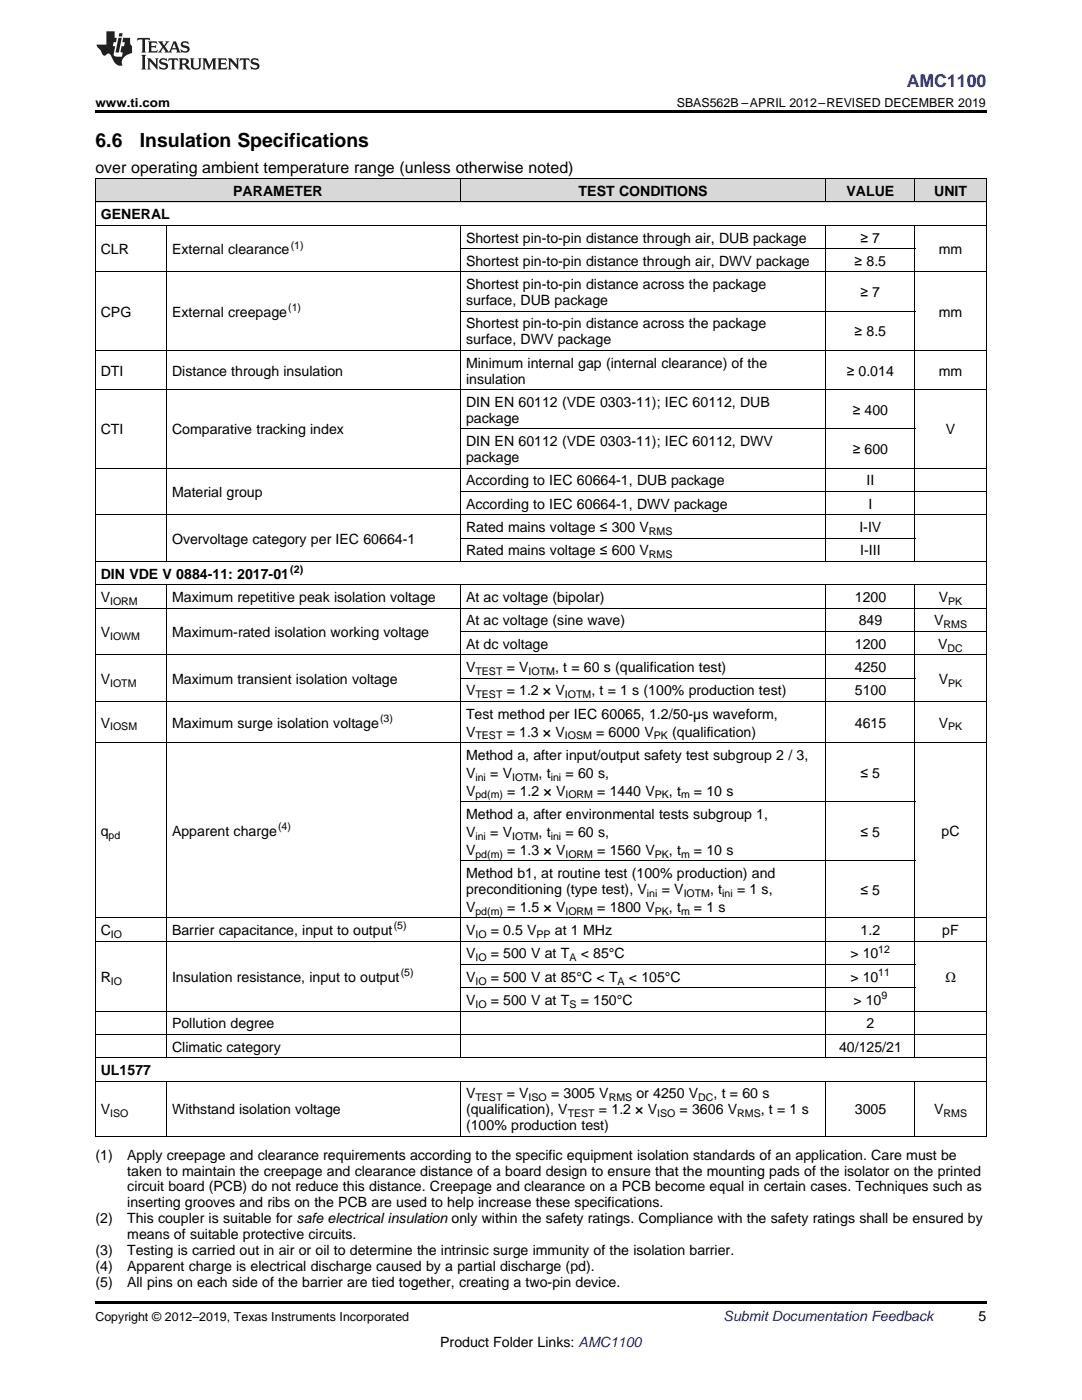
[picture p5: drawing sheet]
<svg xmlns="http://www.w3.org/2000/svg" width="216mm" height="279mm" viewBox="0 0 216 279" stroke-linecap="round" stroke-linejoin="round" font-family="sans-serif">
<defs><g id="words">
<g font-size="3.9">
<text x="19" y="29.3">6.6</text>
<text x="27.9" y="29.3">Insulation Specifications</text>
</g>
<text font-size="3.5" fill="#00f" x="180.9" y="17.3">AMC1100</text>
<text font-size="3.2" x="19" y="34.4">over operating ambient temperature range (unless otherwise noted)</text>
<g font-size="2.8">
<text x="46.5" y="39.1">PARAMETER</text>
<text x="115.5" y="39.1">TEST CONDITIONS</text>
<text x="168.9" y="39.1">VALUE</text>
<text x="186.4" y="39.1">UNIT</text>
<text x="20.1" y="43.7">GENERAL</text>
<text x="20.1" y="50.7">CLR</text>
<text x="34.3" y="50.7">External clearance</text>
<text x="93" y="48.4">Shortest pin-to-pin distance through air, DUB package</text>
<text x="93" y="53.1">Shortest pin-to-pin distance through air, DWV package</text>
<text x="170.5" y="53.1">≥ 8.5</text>
<text x="171.7" y="48.4">≥ 7</text>
<text x="187.3" y="50.7">mm</text>
<text x="93" y="57.7">Shortest pin-to-pin distance across the package</text>
<text x="171.7" y="59.3">≥ 7</text>
<text x="20.1" y="63.2">CPG</text>
<text x="34.3" y="63.2">External creepage</text>
<text x="93" y="60.9">surface, DUB package</text>
<text x="93" y="65.5">Shortest pin-to-pin distance across the package</text>
<text x="187.3" y="63.2">mm</text>
<text x="93" y="68.7">surface, DWV package</text>
<text x="170.5" y="67.1">≥ 8.5</text>
<text x="20.1" y="75">DTI</text>
<text x="34.3" y="75">Distance through insulation</text>
<text x="93" y="73.4">Minimum internal gap (internal clearance) of the</text>
<text x="93" y="76.6">insulation</text>
<text x="168.9" y="75">≥ 0.014</text>
<text x="187.3" y="75">mm</text>
<text x="93" y="81.2">DIN EN 60112 (VDE 0303-11); IEC 60112, DUB</text>
<text x="170.1" y="82.8">≥ 400</text>
<text x="20.1" y="86.7">CTI</text>
<text x="34.3" y="86.7">Comparative tracking index</text>
<text x="93" y="84.4">package</text>
<text x="93" y="89">DIN EN 60112 (VDE 0303-11); IEC 60112, DWV</text>
<text x="188.7" y="86.7">V</text>
<text x="93" y="92.2">package</text>
<text x="170.1" y="90.6">≥ 600</text>
<text x="34.3" y="99.2">Material group</text>
<text x="93" y="96.9">According to IEC 60664-1, DUB package</text>
<text x="93" y="101.5">According to IEC 60664-1, DWV package</text>
<text x="172.9" y="96.9">II</text>
<text x="173.3" y="101.5">I</text>
<text x="93" y="106.2">Rated mains voltage ≤ 300 V</text>
<text x="171.5" y="106.2">I-IV</text>
<text x="34.3" y="108.5">Overvoltage category per IEC 60664-1</text>
<text x="93" y="110.8">Rated mains voltage ≤ 600 V</text>
<text x="171.7" y="110.8">I-III</text>
<text x="20.1" y="115.5">DIN VDE V 0884-11: 2017-01</text>
<text x="20.1" y="120.2">V</text>
<text x="34.3" y="120.2">Maximum repetitive peak isolation voltage</text>
<text x="93" y="120.2">At ac voltage (bipolar)</text>
<text x="93" y="124.8">At ac voltage (sine wave)</text>
<text x="170.6" y="120.2">1200</text>
<text x="171.3" y="124.8">849</text>
<text x="186.4" y="124.8">V</text>
<text x="187.3" y="120.2">V</text>
<text x="20.1" y="127.1">V</text>
<text x="34.3" y="127.1">Maximum-rated isolation working voltage</text>
<text x="93" y="129.5">At dc voltage</text>
<text x="170.6" y="129.5">1200</text>
<text x="187.2" y="129.5">V</text>
<text x="20.1" y="136.5">V</text>
<text x="34.3" y="136.5">Maximum transient isolation voltage</text>
<text x="93" y="134.1">V</text>
<text x="101.1" y="134.1">= V</text>
<text x="110.8" y="134.1">, t = 60 s (qualification test)</text>
<text x="170.6" y="134.1">4250</text>
<text x="187.3" y="136.5">V</text>
<text x="93" y="138.8">V</text>
<text x="93" y="143.4">Test method per IEC 60065, 1.2/50-µs waveform,</text>
<text x="101.1" y="138.8">= 1.2 × V</text>
<text x="118" y="138.8">, t = 1 s (100% production test)</text>
<text x="170.6" y="138.8">5100</text>
<text x="20.1" y="145.2">V</text>
<text x="34.3" y="145.2">Maximum surge isolation voltage</text>
<text x="93" y="147">V</text>
<text x="101.1" y="147">= 1.3 × V</text>
<text x="119" y="147">= 6000 V</text>
<text x="134.1" y="147">(qualification)</text>
<text x="170.6" y="145.2">4615</text>
<text x="187.3" y="145.2">V</text>
<text x="93" y="151.7">Method a, after input/output safety test subgroup 2 / 3,</text>
<text x="93" y="155.2">V</text>
<text x="97.8" y="155.2">= V</text>
<text x="107.5" y="155.2">, t</text>
<text x="112.9" y="155.2">= 60 s,</text>
<text x="171.7" y="155.2">≤ 5</text>
<text x="93" y="158.8">V</text>
<text x="101.2" y="158.8">= 1.2 × V</text>
<text x="119.2" y="158.8">= 1440 V</text>
<text x="133.5" y="158.8">, t</text>
<text x="138.5" y="158.8">= 10 s</text>
<text x="20.1" y="166.8">q</text>
<text x="34.3" y="166.8">Apparent charge</text>
<text x="93" y="163.4">Method a, after environmental tests subgroup 1,</text>
<text x="93" y="167">V</text>
<text x="97.8" y="167">= V</text>
<text x="107.5" y="167">, t</text>
<text x="112.9" y="167">= 60 s,</text>
<text x="171.7" y="167">≤ 5</text>
<text x="187.9" y="166.8">pC</text>
<text x="93" y="170.6">V</text>
<text x="101.2" y="170.6">= 1.3 × V</text>
<text x="119.2" y="170.6">= 1560 V</text>
<text x="133.5" y="170.6">, t</text>
<text x="138.5" y="170.6">= 10 s</text>
<text x="93" y="175.2">Method b1, at routine test (100% production) and</text>
<text x="93" y="178.4">preconditioning (type test), V</text>
<text x="132" y="178.4">= V</text>
<text x="141.7" y="178.4">, t</text>
<text x="147.1" y="178.4">= 1 s,</text>
<text x="171.7" y="178.6">≤ 5</text>
<text x="93" y="182">V</text>
<text x="101.2" y="182">= 1.5 × V</text>
<text x="119.2" y="182">= 1800 V</text>
<text x="133.5" y="182">, t</text>
<text x="138.5" y="182">= 1 s</text>
<text x="20.1" y="186.6">C</text>
<text x="34.3" y="186.6">Barrier capacitance, input to output</text>
<text x="93" y="186.6">V</text>
<text x="93" y="191.3">V</text>
<text x="97.9" y="186.6">= 0.5 V</text>
<text x="97.9" y="191.3">= 500 V at T</text>
<text x="110.7" y="186.6">at 1 MHz</text>
<text x="115.9" y="191.3">&lt; 85°C</text>
<text x="169.7" y="191.3">&gt; 10</text>
<text x="171.7" y="186.6">1.2</text>
<text x="188" y="186.6">pF</text>
<text x="20.1" y="195.9">R</text>
<text x="34.3" y="195.9">Insulation resistance, input to output</text>
<text x="93" y="195.9">V</text>
<text x="97.9" y="195.9">= 500 V at 85°C &lt; T</text>
<text x="125.5" y="195.9">&lt; 105°C</text>
<text x="169.7" y="195.9">&gt; 10</text>
<text x="188.6" y="195.9">Ω</text>
<text x="93" y="200.6">V</text>
<text x="97.9" y="200.6">= 500 V at T</text>
<text x="115.9" y="200.6">= 150°C</text>
<text x="170.3" y="200.6">&gt; 10</text>
<text x="34.3" y="205.2">Pollution degree</text>
<text x="34.3" y="209.9">Climatic category</text>
<text x="167.4" y="209.9">40/125/21</text>
<text x="172.9" y="205.2">2</text>
<text x="20.1" y="214.6">UL1577</text>
<text x="93" y="219.2">V</text>
<text x="101.1" y="219.2">= V</text>
<text x="110" y="219.2">= 3005 V</text>
<text x="127" y="219.2">or 4250 V</text>
<text x="142.4" y="219.2">, t = 60 s</text>
<text x="20.1" y="222.4">V</text>
<text x="34.3" y="222.4">Withstand isolation voltage</text>
<text x="93" y="222.4">(qualification), V</text>
<text x="93" y="225.6">(100% production test)</text>
<text x="119.5" y="222.4">= 1.2 × V</text>
<text x="135.6" y="222.4">= 3606 V</text>
<text x="151.8" y="222.4">, t = 1 s</text>
<text x="170.6" y="222.4">3005</text>
<text x="186.4" y="222.4">V</text>
<text x="19" y="231.4">(1)</text>
<text x="25.4" y="231.4">Apply creepage and clearance requirements according to the specific equipment isolation standards of an application. Care must be</text>
<text x="25.4" y="234.6">taken to maintain the creepage and clearance distance of a board design to ensure that the mounting pads of the isolator on the printed</text>
<text x="25.4" y="237.8">circuit board (PCB) do not reduce this distance. Creepage and clearance on a PCB become equal in certain cases. Techniques such as</text>
<text x="19" y="244.1">(2)</text>
<text x="25.4" y="244.1">This coupler is suitable for safe electrical insulation only within the safety ratings. Compliance with the safety ratings shall be ensured by</text>
<text x="25.4" y="240.9">inserting grooves and ribs on the PCB are used to help increase these specifications.</text>
<text x="19" y="250.5">(3)</text>
<text x="25.4" y="250.5">Testing is carried out in air or oil to determine the intrinsic surge immunity of the isolation barrier.</text>
<text x="25.4" y="247.3">means of suitable protective circuits.</text>
<text x="19" y="253.6">(4)</text>
<text x="19" y="256.8">(5)</text>
<text x="25.4" y="253.6">Apparent charge is electrical discharge caused by a partial discharge (pd).</text>
<text x="25.4" y="256.8">All pins on each side of the barrier are tied together, creating a two-pin device.</text>
<text x="195.3" y="263.6">5</text>
<text x="87.8" y="268.9">Product Folder Links: AMC1100</text>
</g>
<text font-size="2.8" fill="#0000c8" x="144.4" y="263.6">Submit Documentation Feedback</text>
<g font-size="2.5">
<text x="19" y="21.4">www.ti.com</text>
<text x="135" y="21.4">SBAS562B –APRIL 2012–REVISED DECEMBER 2019</text>
<text x="19" y="263.6">Copyright © 2012–2019, Texas Instruments Incorporated</text>
</g>
<g font-size="2.1">
<text x="58" y="49.6">(1)</text>
<text x="57.5" y="62.1">(1)</text>
<text x="129.5" y="106.8">RMS</text>
<text x="129.5" y="111.4">RMS</text>
<text x="57.9" y="114.4">(2)</text>
<text x="22" y="120.7">IORM</text>
<text x="188.3" y="125.4">RMS</text>
<text x="189.2" y="120.7">PK</text>
<text x="22" y="127.7">IOWM</text>
<text x="189.1" y="130">DC</text>
<text x="22" y="137">IOTM</text>
<text x="94.9" y="134.7">TEST</text>
<text x="105.5" y="134.7">IOTM</text>
<text x="189.2" y="137">PK</text>
<text x="94.9" y="139.3">TEST</text>
<text x="112.7" y="139.3">IOTM</text>
<text x="22" y="145.8">IOSM</text>
<text x="75.8" y="144.1">(3)</text>
<text x="94.9" y="147.6">TEST</text>
<text x="112.7" y="147.6">IOSM</text>
<text x="130.5" y="147.6">PK</text>
<text x="189.2" y="145.8">PK</text>
<text x="94.9" y="155.8">ini</text>
<text x="102.2" y="155.8">IOTM</text>
<text x="109.9" y="155.8">ini</text>
<text x="94.9" y="159.3">pd(m)</text>
<text x="112.8" y="159.3">IORM</text>
<text x="130.7" y="159.3">PK</text>
<text x="135.9" y="159.3">m</text>
<text x="21.7" y="167.4">pd</text>
<text x="55.5" y="165.7">(4)</text>
<text x="94.9" y="167.6">ini</text>
<text x="102.2" y="167.6">IOTM</text>
<text x="109.9" y="167.6">ini</text>
<text x="94.9" y="171.1">pd(m)</text>
<text x="112.8" y="171.1">IORM</text>
<text x="130.7" y="171.1">PK</text>
<text x="135.9" y="171.1">m</text>
<text x="129.1" y="179">ini</text>
<text x="136.4" y="179">IOTM</text>
<text x="144.1" y="179">ini</text>
<text x="78.6" y="185.5">(5)</text>
<text x="94.9" y="182.5">pd(m)</text>
<text x="112.8" y="182.5">IORM</text>
<text x="130.7" y="182.5">PK</text>
<text x="135.9" y="182.5">m</text>
<text x="22.1" y="187.2">IO</text>
<text x="94.9" y="187.2">IO</text>
<text x="94.9" y="191.8">IO</text>
<text x="107.1" y="187.2">PP</text>
<text x="113.6" y="191.8">A</text>
<text x="175.3" y="190.1">12</text>
<text x="22.1" y="196.5">IO</text>
<text x="80" y="194.8">(5)</text>
<text x="94.9" y="196.5">IO</text>
<text x="123.2" y="196.5">A</text>
<text x="175.3" y="194.8">11</text>
<text x="94.9" y="201.2">IO</text>
<text x="113.6" y="201.2">S</text>
<text x="175.9" y="199.5">9</text>
<text x="94.9" y="219.8">TEST</text>
<text x="105.5" y="219.8">ISO</text>
<text x="121.5" y="219.8">RMS</text>
<text x="139.3" y="219.8">DC</text>
<text x="22" y="223">ISO</text>
<text x="113.3" y="223">TEST</text>
<text x="131.1" y="223">ISO</text>
<text x="147.1" y="223">RMS</text>
<text x="188.3" y="223">RMS</text>
</g>
</g></defs>
<g fill="#d8d8d8">
<path d="M19 35.7h14.3v4.7h-14.3z"/>
<path d="M33.3 35.7h58.6v4.7h-58.6z"/>
<path d="M91.9 35.7h72.9v4.7h-72.9z"/>
<path d="M164.8 35.7h17.8v4.7h-17.8z"/>
<path d="M182.6 35.7h14.2v4.7h-14.2z"/>
</g>
<path d="M19 22h177.8v.5h-177.8zM19 226.8h.2zM91.8 226.8h.1zM164.7 226.8h.1zM182.5 226.8h.1zM196.7 226.8h.1zM19 259.7h177.8v.5h-177.8z" fill="#000"/>
<g fill="none" stroke="#000" stroke-width=".2">
<path d="M19 35.6l177.8 .1v191.1M19.1 35.7v191.1M91.9 35.7v4.7M164.8 35.7v4.7M182.5 35.7v4.7M19 54.3h177.8M19 45h177.8M19 40.3h177.8M33.2 45v67.1M91.9 45v67.1M91.9 49.6h90.7M164.8 45v67.1"/>
<path d="M182.5 45v67.1M19 77.8h177.8M19 69.9h177.8M91.9 62.1h90.7M19 93.4h177.8M91.9 98.1h104.9M91.9 85.6h90.7M19 116.7h177.8M19 112.1h177.8M19 102.7h177.8M33.2 116.7v94.5M91.9 116.7v94.5"/>
<path d="M91.9 107.4h90.7M164.8 116.7v94.5M182.5 116.7v94.5M19 140h177.8M19 130.7h177.8M19 121.4h177.8M91.9 135.3h90.7M91.9 126h104.9M19 148.2h177.8M91.9 171.8h90.7M91.9 160h90.7M19 187.8h177.8"/>
<path d="M19 183.2h177.8M91.9 197.1h90.7M91.9 192.5h90.7M19 215.8h177.8M19 211.1h177.8M19 206.5h177.8M19 201.8h177.8M33.2 215.8v11M91.9 215.8v11M164.8 215.8v11M182.5 215.8v11M19 226.8h177.8"/>
</g>
<g fill="#231f20">
<path d="M27.5 7.6l-.1 .5 .4-.2h.6v.1v2.1l-.2 .4h1l-.3-.4v-2.1l.1-.1h.5l.5 .2-.2-.5zM29.5 8.3l.2 .3v1.5l-.2 .4h1.8l.2-.6a1.04 1.04 0 0 1-1.3 .2v-.7h.6l.3 .2v-.6l-.3 .2h-.6v-.6l.8-.1 .4 .3-.2-.5zM31.5 8.3l.9 1.1-.9 1.1h.8l-.2-.2 .5-.7 .4 .7-.2 .2h1.5l-.1-.2 .1-.4h.9l.1 .4-.2 .2h1l-.3-.3-.7-1.9h-.5l-.9 2-.8-1 .9-1h-.8l.1 .3-.3 .5-.4-.6 .2-.2zM34.7 8.6l.4 1h-.7zM36.3 8.4a.63 .63 0 0 0-.2 .7 .63 .63 0 0 0 .6 .4l.6 .2 .1 .2a.75 .75 0 0 1-.7 .4 .75 .75 0 0 1-.6-.5l.1 .7 .1-.1a1.11 1.11 0 0 0 1.5-.6 1.13 1.13 0 0 0-1.2-.8l-.1-.4a1.04 1.04 0 0 1 1.2 .2l-.2-.5-.1 .1-.5-.2zM28.2 10.9l.2 .4v2.2l-.2 .4h1l-.3-.4v-2.2l.3-.4zM29.3 11.6l.3 .4v1.5l-.3 .4h.8l-.2-.4v-1.3l1.5 1.7v-1.9l.2-.4h-.7l.2 .4v.9l-1.1-1.3zM32 11.8a.62 .62 0 0 0-.2 .7 .62 .62 0 0 0 .6 .4l.6 .1 .1 .3a.76 .76 0 0 1-.7 .3 .76 .76 0 0 1-.6-.4l.1 .7 .1-.1a1.11 1.11 0 0 0 1.5-.6 1.13 1.13 0 0 0-1.2-.8l-.1-.4a1.04 1.04 0 0 1 1.2 .2l-.2-.6-.1 .1-.5-.1zM33.7 11.6l-.2 .6a.61 .61 0 0 1 .8-.3v1.6l-.2 .4h.9l-.2-.4v-1.6a.63 .63 0 0 1 .8 .3l-.2-.6zM35.6 11.6l.3 .4v1.5l-.3 .4h1l-.2-.2v-.8l.5 .2a.76 .76 0 0 0 1.2 .7l-1-1a.58 .58 0 0 0 .6-.5 .58 .58 0 0 0-.5-.6zM36.4 11.9h.1a.45 .45 0 0 1 .5 .1 .45 .45 0 0 1 .1 .5l-.7 .2zM37.9 11.6l.2 .2a2.17 2.17 0 0 0 .3 1.9 .99 .99 0 0 0 1.6-.6v-1.1l.2-.4h-.7l.2 .2a1.92 1.92 0 0 1-.2 1.8 .6 .6 0 0 1-.9-.5v-1.1l.2-.4zM40.4 11.6l.2 .4v1.5l-.2 .4h.7l-.2-.4v-1.4l.8 1.8 .8-1.8v1.4l-.2 .4h.9l-.2-.4v-1.5l.2-.4h-.8l-.6 1.5-.6-1.5zM43.4 11.6l.2 .4v1.5l-.2 .4h1.8l.2-.6a1.04 1.04 0 0 1-1.3 .1v-.6h.5l.4 .2v-.6l-.4 .2h-.5v-.7h.8l.3 .3-.1-.6zM45.5 11.6l.2 .4v1.5l-.2 .4h.7l-.2-.4v-1.3l1.5 1.7v-1.9l.2-.4h-.7l.2 .4v.9l-1.1-1.3zM47.9 11.6l-.1 .6a.61 .61 0 0 1 .8-.3v1.6l-.3 .4h1l-.3-.4 .1-1.6a.63 .63 0 0 1 .7 .3l-.1-.6zM50.2 11.8a.62 .62 0 0 0-.2 .7 .62 .62 0 0 0 .6 .4l.6 .1 .2 .3a.76 .76 0 0 1-.8 .3 .76 .76 0 0 1-.6-.4l.1 .7 .2-.1a1.11 1.11 0 0 0 1.5-.6 1.13 1.13 0 0 0-1.3-.8l-.1-.4a1.04 1.04 0 0 1 1.2 .2l-.1-.6-.2 .1-.5-.1z"/>
<path d="M21.2 6.3v2.6h-1.9l.1 .4 .7 .9a.91 .91 0 0 0 1 .8 .56 .56 0 0 1 .5-.3 .56 .56 0 0 1 .5 .3l.4 .8a1.53 1.53 0 0 0 1.9 1.2 1.54 1.54 0 0 1 1-2.1l.9-.3v-1.4a1.52 1.52 0 0 1-.3-1.6h-1.4l-.2 .8h.5l-.2 .8h-.4l-.2 1v.2l.4 .1-.2 .8a1.93 1.93 0 0 1-1.6-.3l.3-1.8h-.5l.2-.8h.4l.2-.8h-.4v-1.3zM23.6 7.6l-.6 2.9h.7l.6-2.9zM23.8 6.6l-.1 .7h.6l.2-.7z"/>
</g>
<use href="#words"/>
</svg>
